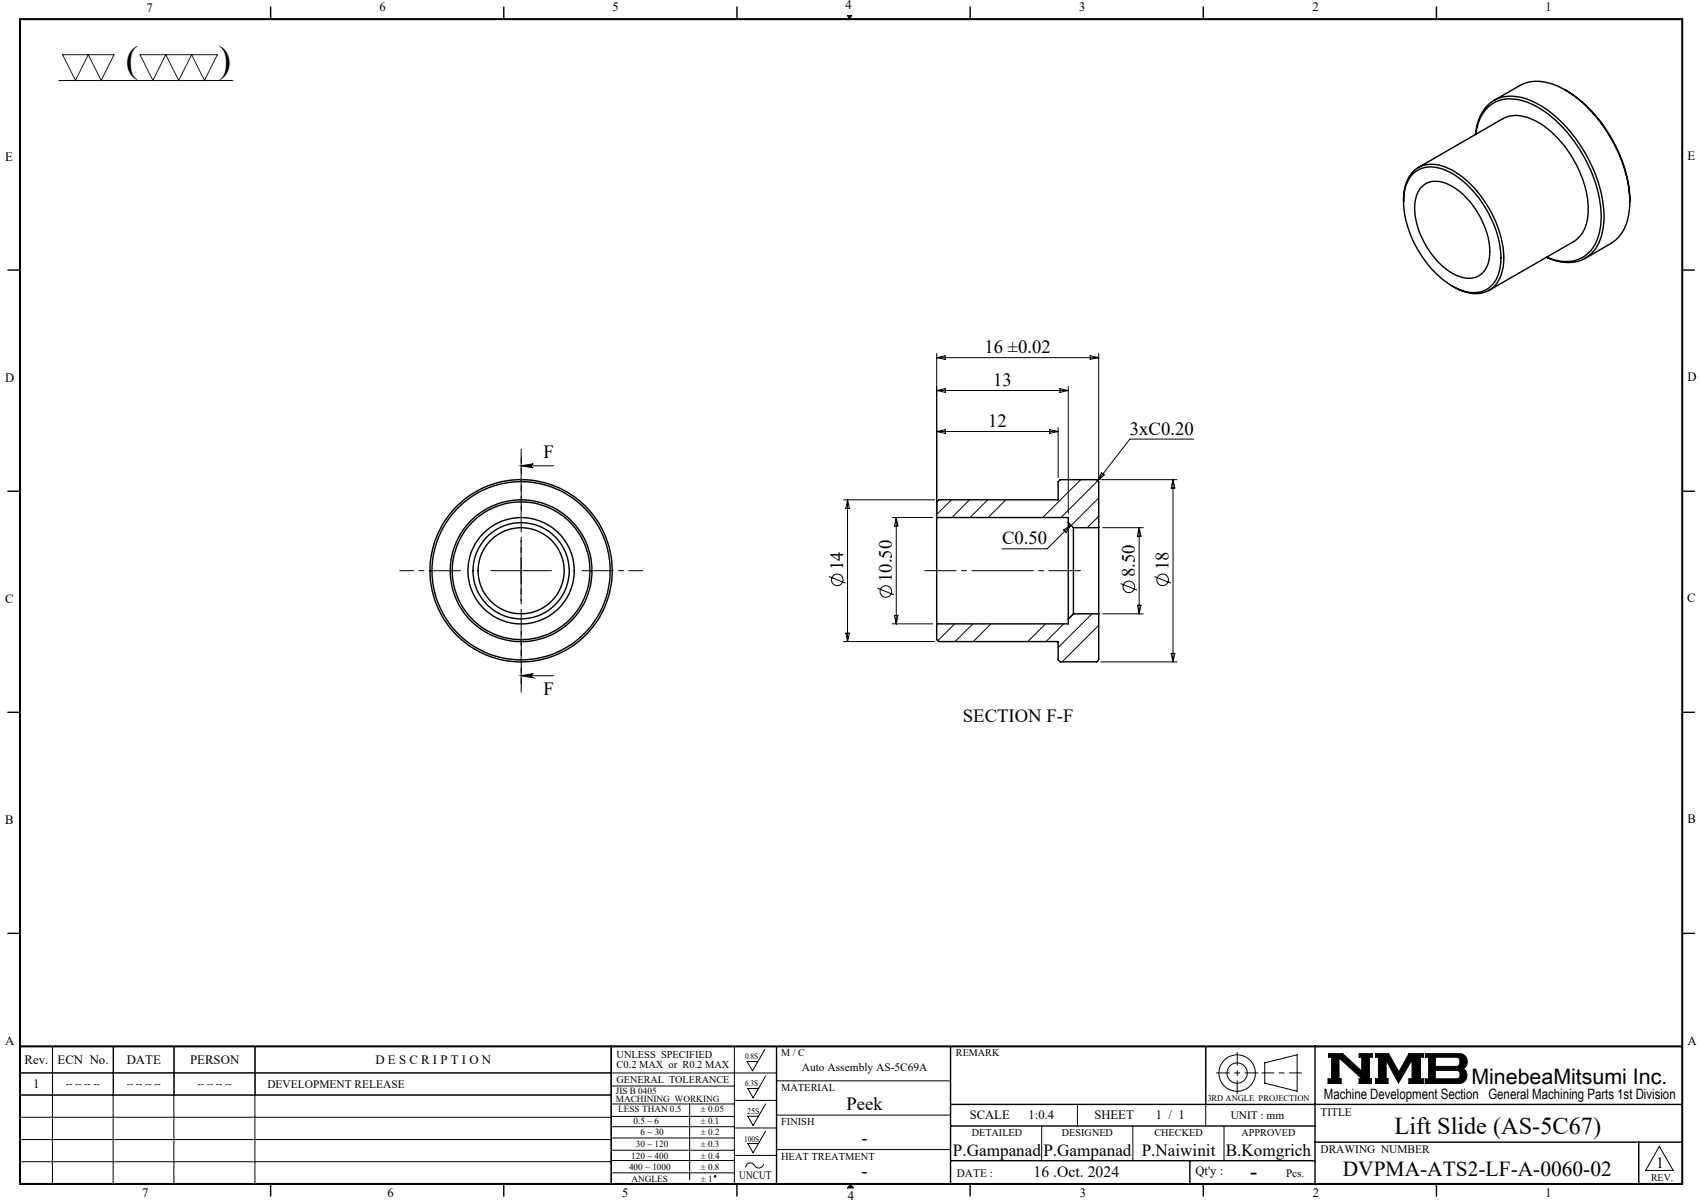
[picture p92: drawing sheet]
<svg xmlns="http://www.w3.org/2000/svg" width="420mm" height="297mm" viewBox="0 0 420 297" stroke-linecap="round" stroke-linejoin="round" font-family="sans-serif">
<defs><g id="words">
<g font-size="9.2">
<text x="31.1" y="17.7">(</text>
<text x="54" y="17.8">)</text>
</g>
<text font-size="6" x="344.4" y="280">Lift Slide (AS-5C67)</text>
<g font-size="5.3">
<text x="363.3" y="267.7">MinebeaMitsumi Inc.</text>
<text x="331.5" y="290.4">DVPMA-ATS2-LF-A-0060-02</text>
</g>
<text font-size="4.9" x="308.8" y="290.9">-</text>
<g font-size="4.6">
<text x="243.1" y="87.2">16 ±0.02</text>
<text x="245.2" y="95.3">13</text>
<text x="244" y="105.4">12</text>
<text x="279" y="107.3">3xC0.20</text>
<text x="134.2" y="113">F</text>
<text x="247.4" y="134.4">C0.50</text>
<text x="208.2" y="140.8" transform="rotate(-90 208.2 140.8)">14</text>
<text x="220.2" y="143.7" transform="rotate(-90 220.2 143.7)">10.50</text>
<text x="280.2" y="142.5" transform="rotate(-90 280.2 142.5)">8.50</text>
<text x="288.6" y="140.8" transform="rotate(-90 288.6 140.8)">18</text>
<text x="134.2" y="171.6">F</text>
<text x="237.8" y="178.3">SECTION F-F</text>
<text x="209" y="274.1">Peek</text>
<text x="212.7" y="282.4">-</text>
<text x="212.8" y="290.6">-</text>
</g>
<g font-size="4.2">
<text x="235.3" y="285.5">P.Gampanad</text>
<text x="257.6" y="285.5">P.Gampanad</text>
<text x="281.9" y="285.5">P.Naiwinit</text>
<text x="302.7" y="285.5">B.Komgrich</text>
</g>
<g font-size="3.9">
<text x="255.2" y="290.6">16 .Oct. 2024</text>
<text x="408.9" y="288.2">1</text>
</g>
<text font-size="3.5" x="326.9" y="271.4">Machine Development Section General Machining Parts 1st Division</text>
<g font-size="3.2">
<text x="36.1" y="2.9">7</text>
<text x="93.7" y="2.8">6</text>
<text x="151.3" y="2.8">5</text>
<text x="208.8" y="2.2">4</text>
<text x="266.5" y="2.8">3</text>
<text x="324.1" y="2.8">2</text>
<text x="381.6" y="2.8">1</text>
<text x="1.3" y="39.8">E</text>
<text x="416.6" y="39.5">E</text>
<text x="1.3" y="94.3">D</text>
<text x="416.6" y="94.1">D</text>
<text x="1.3" y="148.9">C</text>
<text x="416.6" y="148.7">C</text>
<text x="1.3" y="203.6">B</text>
<text x="416.6" y="203.3">B</text>
<text x="416.6" y="258">A</text>
<text x="1.3" y="258.1">A</text>
<text x="6.1" y="262.7">Rev.</text>
<text x="14.2" y="262.7">ECN No.</text>
<text x="31.3" y="262.7">DATE</text>
<text x="46.9" y="262.7">PERSON</text>
<text x="92.7" y="262.7">D E S C R I P T I O N</text>
<text x="8.2" y="268.7">1</text>
<text x="239.4" y="276.2">SCALE</text>
<text x="254" y="276.2">1:0.4</text>
<text x="270.2" y="276.2">SHEET</text>
<text x="285.4" y="276.2">1 / 1</text>
<text x="295.2" y="290.1">Qt'y :</text>
<text x="35.1" y="295.5">7</text>
<text x="95.7" y="295.6">6</text>
<text x="153.6" y="295.6">5</text>
<text x="209.3" y="296.3">4</text>
<text x="266.6" y="295.6">3</text>
<text x="324.2" y="295.6">2</text>
<text x="381.6" y="295.6">1</text>
</g>
<g font-size="2.8">
<text x="66" y="268.6">DEVELOPMENT RELEASE</text>
<text x="198" y="264.5">Auto Assembly AS-5C69A</text>
<text x="326" y="275.4">TITLE</text>
<text x="303.9" y="276.2">UNIT : mm</text>
<text x="326" y="284.7">DRAWING NUMBER</text>
<text x="182.5" y="291.2">UNCUT</text>
<text x="236.3" y="290.7">DATE :</text>
<text x="317.6" y="290.6">Pcs.</text>
</g>
<g font-size="2.6">
<text x="152.2" y="261.3">UNLESS SPECIFIED</text>
<text x="152.2" y="263.7">C0.2 MAX or R0.2 MAX</text>
<text x="192.9" y="269.4">MATERIAL</text>
<text x="192.9" y="277.7">FINISH</text>
<text x="192.9" y="286.3">HEAT TREATMENT</text>
</g>
<g font-size="2.5">
<text x="192.9" y="260.7">M / C</text>
<text x="236" y="260.7">REMARK</text>
<text x="16.3" y="268.5">-- -- -- --</text>
<text x="31.3" y="268.5">-- -- -- --</text>
<text x="48.8" y="268.5">-- -- -- --</text>
<text x="152.3" y="267.3">GENERAL TOLERANCE</text>
<text x="239.9" y="280.5">DETAILED</text>
<text x="262.2" y="280.5">DESIGNED</text>
<text x="285.1" y="280.5">CHECKED</text>
<text x="306.6" y="280.5">APPROVED</text>
<text x="407.7" y="291.5">REV.</text>
</g>
<g font-size="2.3">
<text x="152.1" y="270">JIS B 0405</text>
<text x="152.1" y="272.1">MACHINING WORKING</text>
<text x="152.7" y="274.6">LESS THAN 0.5</text>
<text x="173" y="274.6">± 0.05</text>
<text x="156.4" y="277.4">0.5 ~ 6</text>
<text x="158.1" y="280.3">6 ~ 30</text>
<text x="173" y="277.4">± 0.1</text>
<text x="173" y="280.3">± 0.2</text>
<text x="155.9" y="286">120 ~ 400</text>
<text x="157" y="283.2">30 ~ 120</text>
<text x="173" y="283.2">± 0.3</text>
<text x="173" y="286">± 0.4</text>
<text x="155.3" y="288.9">400 ~ 1000</text>
<text x="155.9" y="291.7">ANGLES</text>
<text x="173" y="288.9">± 0.8</text>
<text x="173" y="291.7">± 1</text>
</g>
<g font-size="2.1">
<text x="184" y="261.5">0.8S</text>
<text x="184" y="268.1">6.3S</text>
<text x="184.5" y="275">25S</text>
<text x="298.1" y="271.8">3RD ANGLE PROJECTION</text>
<text x="183.7" y="281.9">100S</text>
</g>
</g></defs>
<g fill="none" stroke="#000" stroke-width=".25">
<path d="M14.5 19.9h43M209.2 3.8h1.1l-.6 .9zM231.3 87.3v39.5M231.3 88.3l2.1-.5v.9zM231.3 88.3h40M231.3 96.4h32.5M231.3 96.4l2.1-.4v.9zM261.7 96l2.1 .4-2.1 .5zM263.8 95.4v31.4M269.2 87.8l2.1 .5-2.1 .4zM271.3 87.3v30.6M128.7 115h8"/>
<path d="M128.7 115l3-.5a.49 .49 0 0 0-.5 .5 .49 .49 0 0 0 .5 .5zM231.3 106.5l2.1-.4v.9zM231.3 106.5h30M259.2 106.1l2.1 .4-2.1 .5zM261.3 105.5v12.4M266.8 118.4l-9.3 9.4M271.1 118.7l-9.1 9.1M271.8 118.4h18.8M272 116.7l.7 .6-1.7 1.4zM289.6 118.4v45M289.6 118.4l.5 2.1h-.9zM294.7 108.4h-15.7l-8 10.3"/>
<path d="M128.7 133.4v15M208.3 123.4h22.5M209.3 123.4v35M209.3 123.4l.4 2.1h-.9zM220.3 127.8h10M221.3 127.8v26.2M221.3 127.8l.4 2.1h-.9zM234.9 123.4l-3.6 3.6M239.4 123.4l-4.4 4.4M243.9 123.4l-4.4 4.4M248.4 123.4l-4.4 4.4M262.6 130.8l1.8-1.1-1.2 1.8z"/>
<path d="M264.4 129.7l-5.8 5.8h-11.2M271.3 122.9l-6.8 6.8M271.3 127.5l-2.9 2.8M272.3 130.3h10M281.3 130.3v21.2M281.3 130.3l.4 2.1h-.9zM121.2 140.9h15M204.7 142.3l4.1 1.7M208.3 158.4h22.5M208.8 156.3h.9l-.4 2.1zM216.7 145.2l4.1 1.7M220.3 154h10"/>
<path d="M220.8 151.9h.9l-.4 2.1zM235.7 154l-4.1 4.2M240.2 154l-4.4 4.4M244.7 154l-4.4 4.4M258.2 154l-4.4 4.4M262.6 154l-4.3 4.4M265.1 151.5l-1.3 1.4M269.6 151.5l-8.3 8.4M271.3 154.4l-9 9M272.3 151.5h10M276.7 144.1l4.1 1.6M280.8 149.4h.9l-.4 2.1z"/>
<path d="M285 142.3l4.1 1.7M128.7 166.8h8M128.7 166.8l3-.5a.51 .51 0 0 0-.5 .5 .51 .51 0 0 0 .5 .5zM271.8 163.4h18.8M289.2 161.3h.9l-.5 2.1zM13 258.3l-.1 34M27.9 258.3v34M28 258.3v12M42.9 258.3v34M43 258.3v12M62.9 258.3v34M63 258.3v12"/>
<path d="M181.3 258.3v34M188.9 259l-3.1 5.4-1.3-2.3h2.6M4.9 264.9h186.8M4.9 270.4h146M4.9 275.8h146M150.9 278.2h30.4M150.9 275.6h30.4M150.9 272.6h30.4M150.9 268.1h30.4M151 270.3h-146v-12h146l-.1 34M170.3 272.6v18.7M181.3 271.7h10.4"/>
<path d="M181.3 278.5h10.4M189 272.6l-3.1 5.3-1.3-2.3h2.7M189 279.3l-3.1 5.3-1.3-2.3h2.7M189 265.7l-3.1 5.3-1.3-2.3h2.7M191.7 266.8h43M191.7 275.3h43M257.2 278v8.6M266 272.7v5.3M279.7 278v8.6M297.7 272.7v5.3M302.2 278v8.6M312.3 262.4l8-2v9l-8-2z"/>
<path d="M328 260.1h3.5l4.7 4.3v-3.4h-.6v-.9h3.2v.9h-.7v5.3h.5v1.2h-3v-1.2h.7l-5.7-5.1v5.1h.6v1.2h-3.3v-1.2h.9v-5.3h-.8zM339.7 260.1h3.2l2.5 4.6 2.5-4.6h3.5v.9h-.7v5.3h.7v1.2h-3.5v-1.2h.8v-4.6l-3.4 5.7-3-5.7v4.6h.4v1.2h-3v-1.2h.7v-5.3h-.7zM351.9 260.1h8.4a1.97 1.97 0 0 1 1.9 1.5 1.97 1.97 0 0 1-.9 2.2 2.03 2.03 0 0 1 .8 2.2 2.03 2.03 0 0 1-1.8 1.5h-8.4v-1.2h.8v-5.3h-.8zM354.4 261h5.4l.6 .5 .1 1a.84 .84 0 0 1-.8 .8h-5.3zM354.4 264.3h5.4l.6 .4 .1 1a.79 .79 0 0 1-.8 .6h-5.3zM4.9 281.3h146M4.9 286.8h146M150.9 280.9h30.4M150.9 286.5h30.4M150.9 284h30.4M150.9 289.6h30.4M181.3 285.3h10.4"/>
<path d="M188.6 287.4a1.29 1.29 0 0 1-1.2 1 1.29 1.29 0 0 1-1.3-.9 1.14 1.14 0 0 0-1.3-.3 1.14 1.14 0 0 0-.7 1.1M191.7 283.8h43M210 292.3l.7 1M409.7 283l3.4 6h-6.8z"/>
<circle cx="206.7" cy="143.1" r="1.44"/>
<circle cx="218.7" cy="146" r="1.42"/>
<circle cx="278.7" cy="144.9" r="1.44"/>
<circle cx="287.1" cy="143.1" r="1.44"/>
<circle cx="305.5" cy="264.9" r="2.51"/>
<circle cx="305.5" cy="264.9" r="4.5"/>
<circle cx="176.6" cy="290.4" r=".2"/>
</g>
<path d="M311.6 264.9h9.7" fill="none" stroke="#000" stroke-width=".25" stroke-dasharray="15.2 1.3 1.3 1.3" stroke-dashoffset="12.3"/>
<path d="M305.5 259.8v10.2M300.4 264.9h10.2" fill="none" stroke="#000" stroke-width=".25" stroke-dasharray="15.2 1.3 1.3 1.3" stroke-dashoffset="12"/>
<g fill="none" stroke="#000" stroke-width=".35">
<path d="M66.8 1.7v3M124.4 1.7v3M182 1.7v3M239.5 1.7v3M297.1 1.7v3M354.7 1.7v3M364.3 33.2a10.3 10.3 0 0 1 4.9-8.6 11.7 11.7 0 0 1 11.1 1.4 35.1 35.1 0 0 1 15.8 27.9 11.5 11.5 0 0 1-4.2 9.6 10.3 10.3 0 0 1-10.1 0M364.4 33.2a9.2 9.2 0 0 1 6.5-8.6 14.6 14.6 0 0 1 11.5 3.7 34.9 34.9 0 0 1 13 25.2 11.6 11.6 0 0 1-4 9.6 9.4 9.4 0 0 1-9.5 .4M368.9 24.8l6.3-3.7a10.6 10.6 0 0 1 10.4 .6 33 33 0 0 1 13.8 15.6 30.5 30.5 0 0 1 3 12.5M386.5 22.2a34.4 34.4 0 0 1 15.9 27.2v.4M346.6 49.8a8.9 8.9 0 0 1 3.8-8.6 8.9 8.9 0 0 1 8.5 1 27.2 27.2 0 0 1 12.4 22.2 8 8 0 0 1-4.4 7.6 9.5 9.5 0 0 1-8.3-1.4M349.1 42.7a7.2 7.2 0 0 1 7.8-.7 25.9 25.9 0 0 1 13.4 18.5 12.5 12.5 0 0 1-1.5 9.4 6.9 6.9 0 0 1-8.6 1.5 25 25 0 0 1-12.5-15 16 16 0 0 1 0-11.9z"/>
<path d="M350.2 41.4l20.9-12.1a8.3 8.3 0 0 1 8 .5 26.9 26.9 0 0 1 13 22.6 8.4 8.4 0 0 1-3.6 7.3l-20.8 12M350.7 46.5a5.3 5.3 0 0 1 6.7-1.1 19.6 19.6 0 0 1 9.8 12.4 11 11 0 0 1-.5 8.8 5.3 5.3 0 0 1-7 1.4 19.8 19.8 0 0 1-10.3-17.9l.3-1.8zM402.4 49.8a11.8 11.8 0 0 1-3.9 9.8l-7.1 4.2M1.9 66.7h3M415.4 66.7h3M1.9 121.3h3M231.3 127.8v26.2M231.3 127.8v-3.9l.5-.5h29.5v-4.5l.5-.5h9l.5 .5v11.4M231.3 127.8h32.5v1.2M263.8 129v23.8M263.8 129l1.2 1.3M265 130.3v21.2"/>
<path d="M265 130.3h6.3M271.3 130.3v21.2M415.4 121.3h3M263.8 152.8v1.2h-32.5M265 151.5h6.3M265 151.5l-1.2 1.3M271.3 151.5v11.4l-.5 .5h-9l-.5-.5v-4.5h-29.5l-.5-.5v-3.9M1.9 175.9h3M415.4 175.9h3M1.9 230.4h3M415.4 230.4h3M150.9 258.3v34"/>
<path d="M191.7 258.3v34M234.7 258.3v34M297.7 258.3v14.4M324.7 258.3v34M234.7 272.7h180.7M234.7 278h90M66.8 292.3v3M124.4 292.3v3M182 292.3v3M234.7 286.6h90M239.5 292.3v3M293.8 286.6v5.7"/>
<path d="M297.1 292.3v3M324.7 282h90.7M354.7 292.3v3M404.6 282v10.3"/>
<circle cx="128.7" cy="140.9" r="13.1"/>
<circle cx="128.7" cy="140.9" r="17.5"/>
<circle cx="128.7" cy="140.9" r="17"/>
<circle cx="128.7" cy="140.9" r="10.6"/>
<circle cx="128.7" cy="140.9" r="22"/>
<circle cx="128.7" cy="140.9" r="11.9"/>
<circle cx="128.7" cy="140.9" r="22.5"/>
</g>
<path d="M4.9 4.7h410.5v287.6h-410.5zM4.9 258.3h410.5" fill="none" stroke="#000" stroke-width=".5"/>
<path d="M210 292.3l-.7 1h1.4" fill="none" stroke="#00f" stroke-width=".25"/>
<g fill="#000">
<path d="M210 292.3l.7 1h-1.4z"/>
<path d="M209.2 3.8l.5 .9 .6-.9zM328 260.1v.9h.8v5.3h-.9v1.2h3.3v-1.2h-.6v-5.1l5.7 5.1h-.7v1.2h3v-1.2h-.5v-5.3h.7v-.9h-3.2v.9h.6v3.4l-4.7-4.3zM351.9 260.1v.9h.8v5.3h-.8v1.2h8.6l.7-.2 .6-.5 .4-.8v-.8l-.3-.8-.6-.6 .8-.8 .2-1.3-.5-.9-.5-.5-.6-.2zM354.4 264.3h5.4l.6 .4 .1 1-.6 .6h-5.5zM354.4 261l5.5 .1 .5 .5v1.1l-.3 .5-.3 .1h-5.4zM339.7 260.1v.9h.7v5.3h-.7v1.2h3v-1.2h-.4v-4.6l3 5.7 3.4-5.7v4.6h-.8v1.2h3.5v-1.2h-.7v-5.3h.7v-.9h-3.5l-2.5 4.6-2.5-4.6z" fill-rule="evenodd"/>
</g>
<path d="M128.7 113v55.8" fill="none" stroke="#000" stroke-width=".25" stroke-dasharray="6.3 1.3 1.3 1.3 1.3 1.3" stroke-dashoffset=".7"/>
<path d="M128.7 125.9v-15M113.7 140.9h-15M128.7 155.9v15M143.7 140.9h15" fill="none" stroke="#000" stroke-width=".25" stroke-dasharray="15.2 1.3 1.3 1.3" stroke-dashoffset="7.5"/>
<path d="M228.3 140.9h38.5" fill="none" stroke="#000" stroke-width=".25" stroke-dasharray="15.2 1.3 1.3 1.3" stroke-dashoffset="7.4"/>
<path d="M15.5 13.5h12.7l-3.2 6.4-3.2-6.4-3.2 6.4zM34.6 13.5h19.1l-3.2 6.4-3.2-6.4-3.2 6.4-3.2-6.4-3.2 6.4z" fill="none" stroke="#191924" stroke-width=".25"/>
<path d="M128.7 115l3-.5a.49 .49 0 0 0-.5 .5 .49 .49 0 0 0 .5 .5zM128.7 166.8l3-.5a.51 .51 0 0 0-.5 .5 .51 .51 0 0 0 .5 .5z" fill="#000"/>
<use href="#words"/>
</svg>
